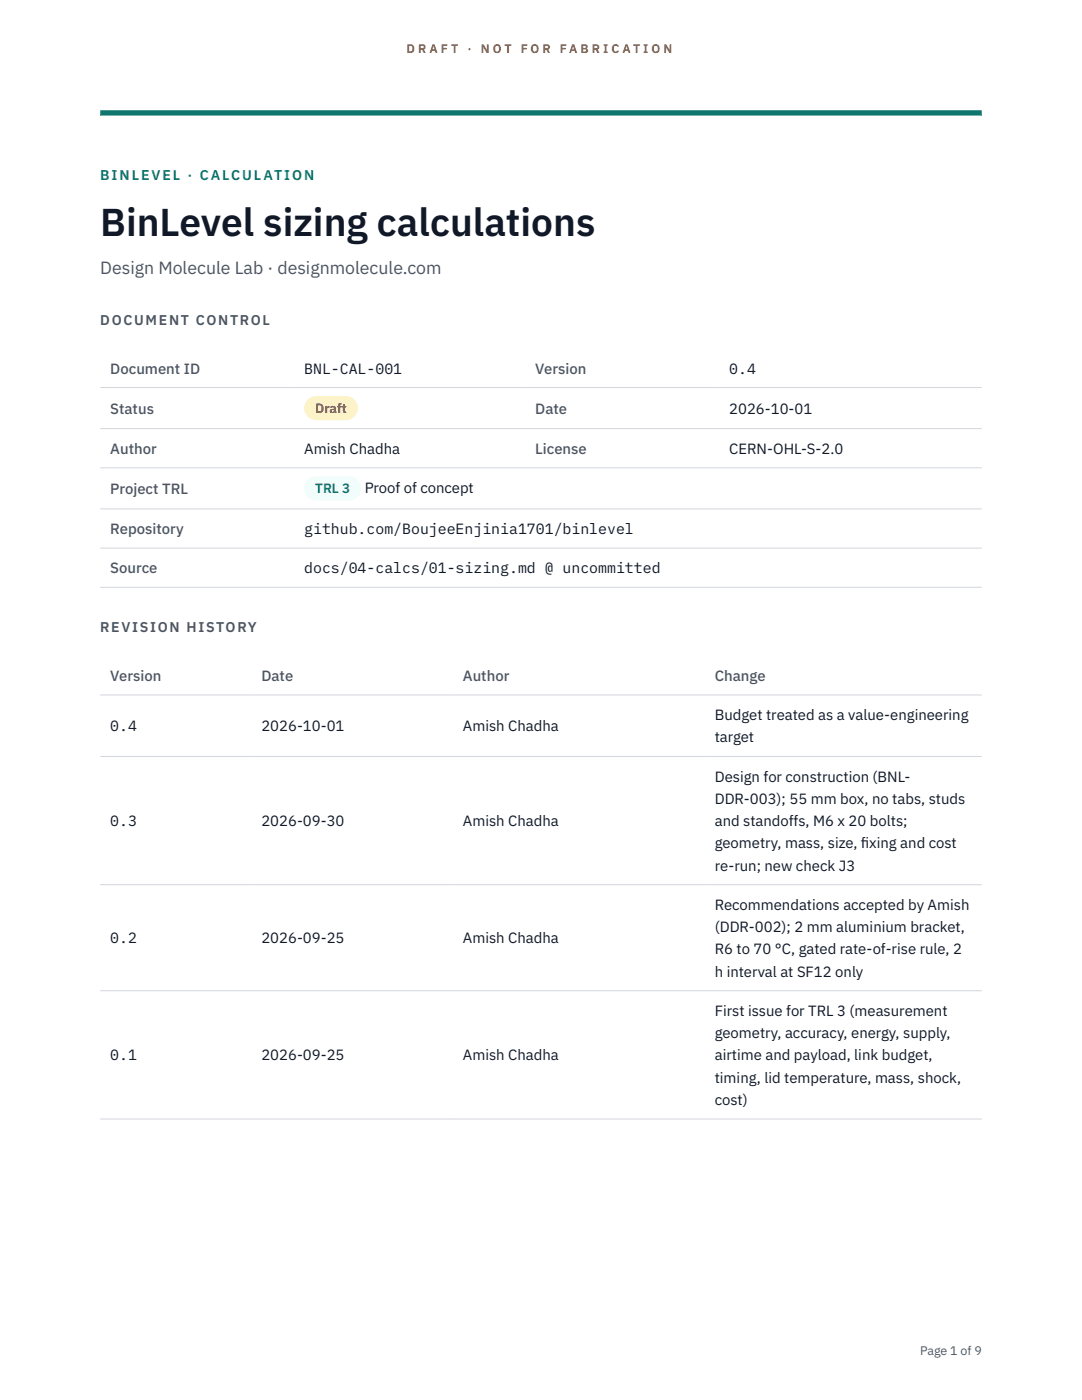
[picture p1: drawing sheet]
<svg xmlns="http://www.w3.org/2000/svg" width="216mm" height="279mm" viewBox="0 0 216 279" stroke-linecap="round" stroke-linejoin="round" font-family="sans-serif">
<defs><g id="words">
<text font-size="7.8" fill="#111827" x="20" y="47.1">BinLevel sizing calculations</text>
<text font-size="3.5" fill="#4b5563" x="20" y="54.6">Design Molecule Lab · designmolecule.com</text>
<g font-size="3" fill="#4b5563">
<text x="22" y="74.5">Document ID</text>
<text x="106.8" y="74.5">Version</text>
<text x="22" y="82.6">Status</text>
<text x="106.8" y="82.6">Date</text>
<text x="22" y="90.6">Author</text>
<text x="106.8" y="90.6">License</text>
<text x="22" y="98.6">Project TRL</text>
<text x="22" y="106.6">Repository</text>
<text x="22" y="114.4">Source</text>
<text x="22" y="135.9">Version</text>
<text x="52.2" y="135.9">Date</text>
<text x="92.4" y="135.9">Author</text>
<text x="142.6" y="135.9">Change</text>
</g>
<g font-size="3" fill="#111827">
<text x="60.7" y="74.5">BNL-CAL-001</text>
<text x="145.5" y="74.5">0.4</text>
<text x="145.5" y="82.6">2026-10-01</text>
<text x="60.7" y="90.6">Amish Chadha</text>
<text x="145.5" y="90.6">CERN-OHL-S-2.0</text>
<text x="72.8" y="98.5">Proof of concept</text>
<text x="60.7" y="106.6">github.com/BoujeeEnjinia1701/binlevel</text>
<text x="60.7" y="114.4">docs/04-calcs/01-sizing.md @ uncommitted</text>
<text x="142.6" y="143.7">Budget treated as a value-engineering</text>
<text x="22" y="145.9">0.4</text>
<text x="52.2" y="145.9">2026-10-01</text>
<text x="92.4" y="145.9">Amish Chadha</text>
<text x="142.6" y="148.2">target</text>
<text x="142.6" y="156">Design for construction (BNL-</text>
<text x="142.6" y="160.4">DDR-003); 55 mm box, no tabs, studs</text>
<text x="22" y="164.9">0.3</text>
<text x="52.2" y="164.9">2026-09-30</text>
<text x="92.4" y="164.9">Amish Chadha</text>
<text x="142.6" y="164.9">and standoffs, M6 x 20 bolts;</text>
<text x="142.6" y="169.3">geometry, mass, size, f</text>
<text x="142.6" y="173.8">re-run; new check J3</text>
<text x="171.8" y="169.3">ixing and cost</text>
<text x="142.6" y="181.6">Recommendations accepted by Amish</text>
<text x="22" y="188.3">0.2</text>
<text x="52.2" y="188.3">2026-09-25</text>
<text x="92.4" y="188.3">Amish Chadha</text>
<text x="142.6" y="186">(DDR-002); 2 mm aluminium bracket,</text>
<text x="142.6" y="190.5">R6 to 70 °C, gated rate-of-rise rule, 2</text>
<text x="142.6" y="194.9">h interval at SF12 only</text>
<text x="142.6" y="202.7">First issue for TRL 3 (measurement</text>
<text x="142.6" y="207.2">geometry, accuracy, energy, supply,</text>
<text x="22" y="211.6">0.1</text>
<text x="52.2" y="211.6">2026-09-25</text>
<text x="92.4" y="211.6">Amish Chadha</text>
<text x="142.6" y="211.6">airtime and payload, link budget,</text>
<text x="142.6" y="216.1">timing, lid temperature, mass, shock,</text>
<text x="142.6" y="220.5">cost)</text>
</g>
<text font-size="2.8" fill="#0f766e" x="20" y="36">BINLEVEL · CALCULATION</text>
<g font-size="2.8" fill="#4b5563">
<text x="20" y="64.8">DOCUMENT CONTROL</text>
<text x="20" y="126.2">REVISION HISTORY</text>
</g>
<text font-size="2.7" fill="#92400e" x="62.9" y="82.5">Draft</text>
<text font-size="2.7" fill="#0f766e" x="62.9" y="98.5">TRL 3</text>
<g font-size="2.5" fill="#b45309">
<text x="81.1" y="10.5">D R A F T</text>
<text x="93.3" y="10.5">·</text>
<text x="95.9" y="10.5">N O T</text>
<text x="103.9" y="10.5">F O R</text>
<text x="111.7" y="10.5">F A B R I C A T I O N</text>
</g>
<text font-size="2.5" fill="#4b5563" x="183.6" y="270.3">Page 1 of 9</text>
</g></defs>
<path d="M20 23.1h175.9zM20 22h175.9v1.1h-175.9z" fill-rule="evenodd" fill="#0f766e"/>
<path d="M20 77.3h175.9M20 85.5h175.9M20 93.4h175.9M20 101.6h175.9M20 109.4h175.9M20 117.2h175.9M20 138.7h175.9M20 151h175.9M20 176.6h175.9M20 197.7h175.9M20 223.3h175.9" fill="none" stroke="#d1d5db" stroke-width=".2"/>
<path d="M60.7 79h10.7v4.9h-10.7z" fill="#fef3c7"/>
<path d="M60.7 95.1h11.4v4.8h-11.4z" fill="#f0fdfa"/>
<use href="#words"/>
</svg>
